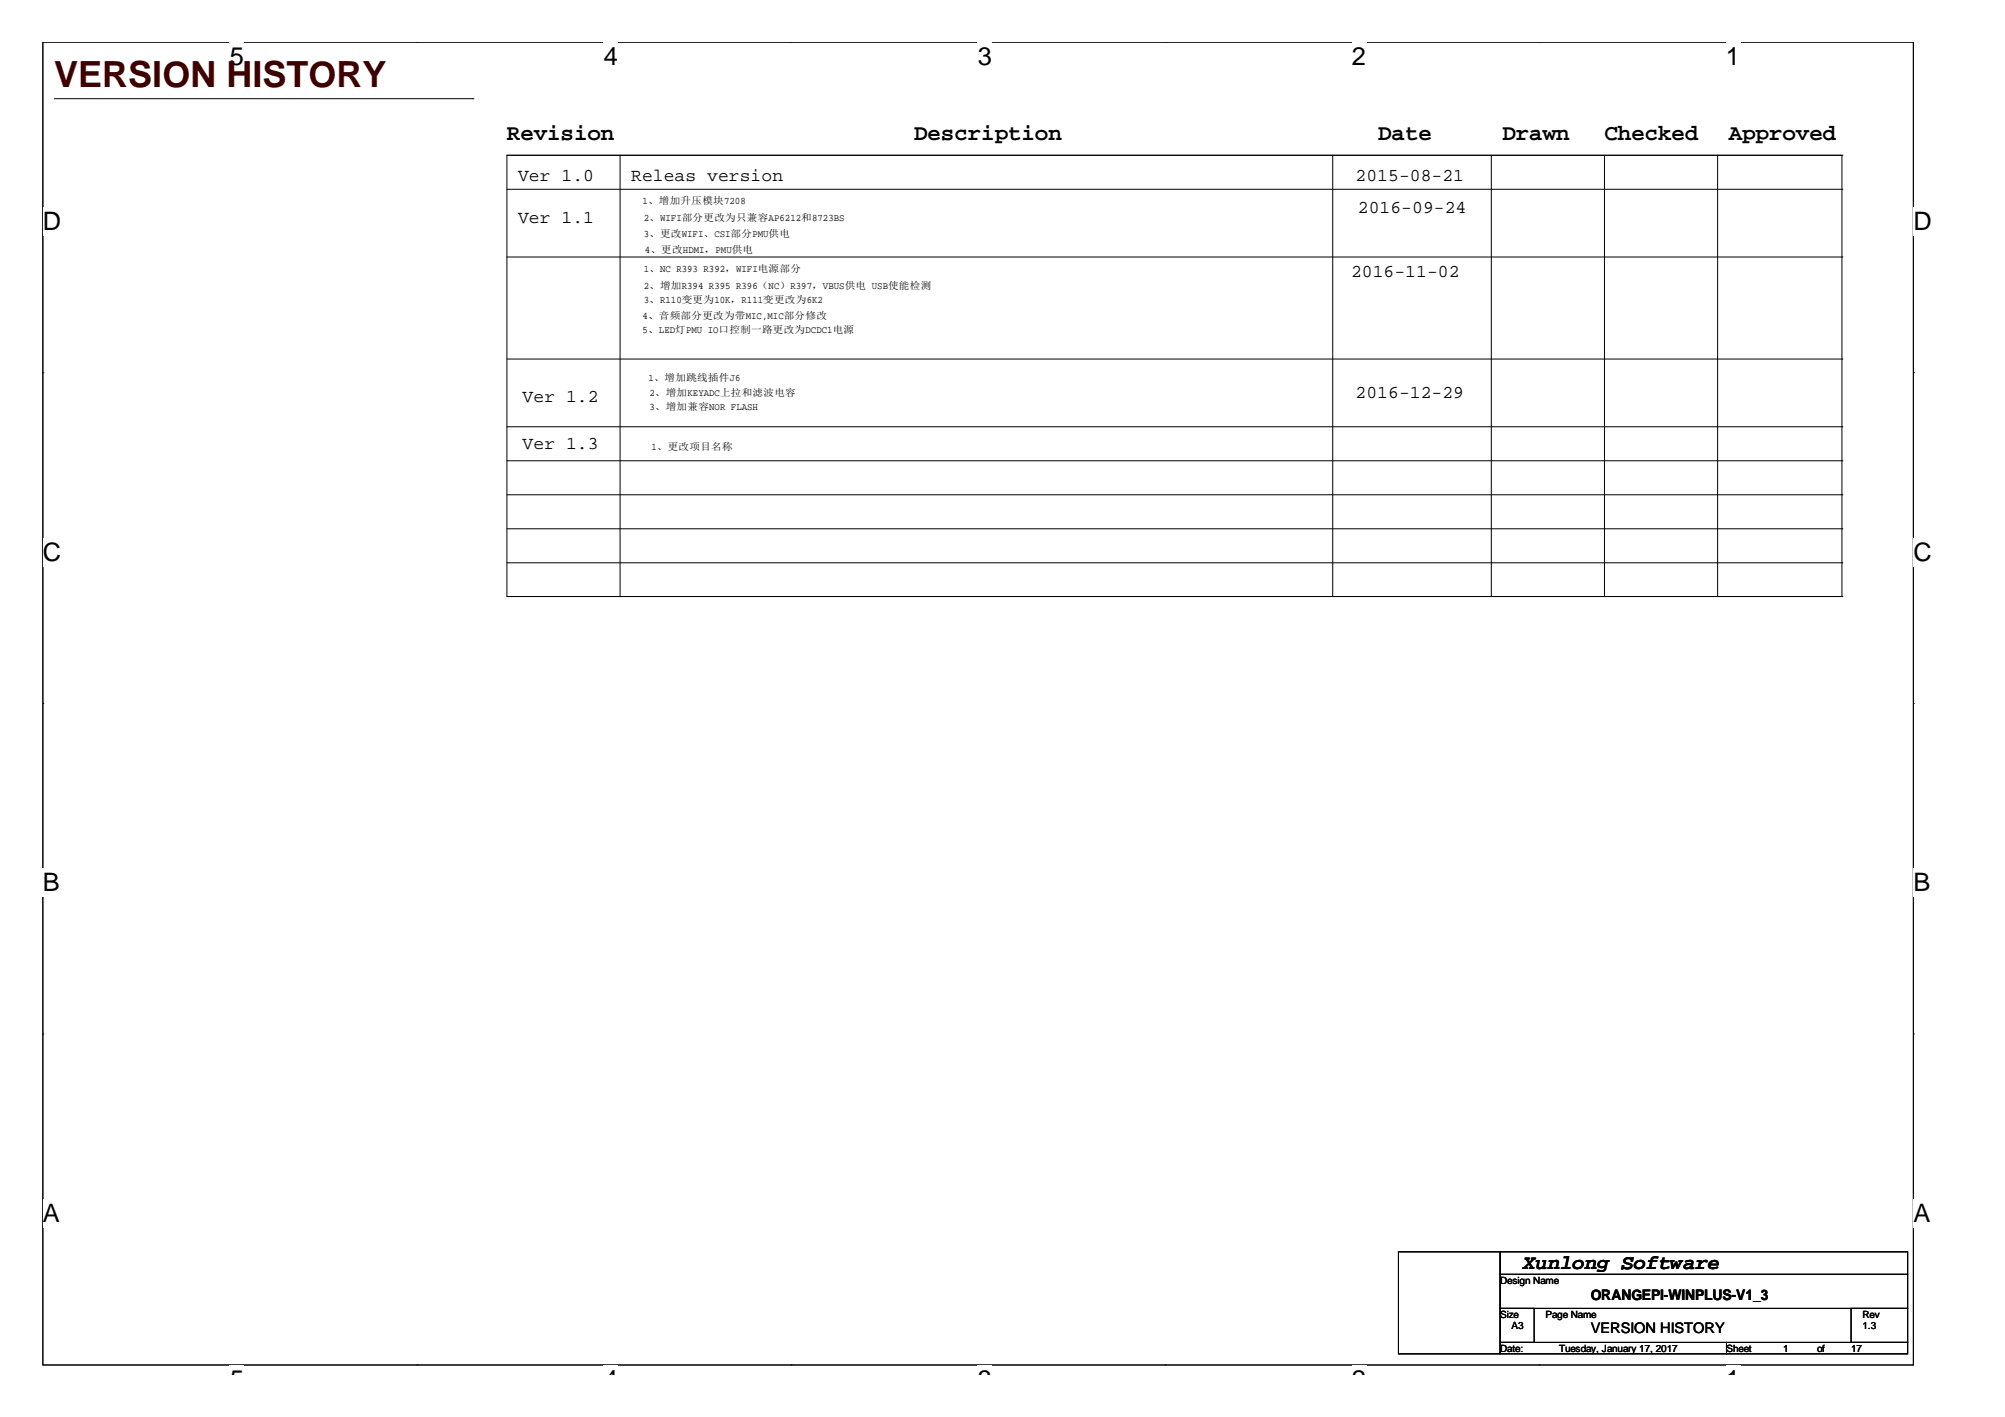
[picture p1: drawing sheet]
<svg xmlns="http://www.w3.org/2000/svg" width="297mm" height="210mm" viewBox="0 0 297 210" stroke-linecap="round" stroke-linejoin="round" font-family="sans-serif">
<defs><g id="words">
<text font-size="5.3" fill="#400000" x="8" y="12.8">VERSION HISTORY</text>
<g font-size="3.8">
<text x="34" y="9.6">5</text>
<text x="89.5" y="9.6">4</text>
<text x="144.9" y="9.6">3</text>
<text x="200.3" y="9.6">2</text>
<text x="255.7" y="9.6">1</text>
<text x="6.3" y="34.1">D</text>
<text x="283.5" y="34.1">D</text>
<text x="6.3" y="83.1">C</text>
<text x="283.5" y="83.1">C</text>
<text x="6.3" y="132.1">B</text>
<text x="283.5" y="132.1">B</text>
<text x="6.3" y="181">A</text>
<text x="283.5" y="181">A</text>
<text x="34" y="205.6">5</text>
<text x="89.5" y="205.6">4</text>
<text x="144.9" y="205.6">3</text>
<text x="200.3" y="205.6">2</text>
<text x="255.7" y="205.6">1</text>
</g>
<g font-size="3.3">
<text x="75.1" y="20.7">Revision</text>
<text x="135.4" y="20.7">Description</text>
<text x="204.2" y="20.7">Date</text>
<text x="222.6" y="20.7">Drawn</text>
<text x="237.7" y="20.7">Checked</text>
<text x="256.1" y="20.7">Approved</text>
</g>
<text font-size="3" x="225.6" y="188">Xunlong Software</text>
<g font-size="2.7">
<text x="76.8" y="26.9">Ver 1.0</text>
<text x="93.5" y="26.9">Releas version</text>
<text x="200.8" y="26.9">2015-08-21</text>
<text x="76.8" y="33">Ver 1.1</text>
<text x="201.2" y="31.5">2016-09-24</text>
<text x="200.2" y="41.1">2016-11-02</text>
<text x="77.4" y="59.5">Ver 1.2</text>
<text x="200.8" y="59">2016-12-29</text>
<text x="77.4" y="66.6">Ver 1.3</text>
</g>
<g font-size="2.2">
<text x="235.7" y="197.5">VERSION HISTORY</text>
<text x="235.7" y="192.5">ORANGEPI-WINPLUS-V1_3</text>
</g>
<g font-size="1.5">
<text x="95.2" y="30.3">1、增加升压模块7208</text>
<text x="95.4" y="32.8">2、WIFI部分更改为只兼容AP6212和8723BS</text>
<text x="95.4" y="35.1">3、更改WIFI、CSI部分PMU供电</text>
<text x="95.4" y="40.3">1、NC R393 R392，WIFI电源部分</text>
<text x="95.5" y="37.5">4、更改HDMI，PMU供电</text>
<text x="95.2" y="47.2">4、音频部分更改为带MIC,MIC部分修改</text>
<text x="95.4" y="42.9">2、增加R394 R395 R396（NC）R397，VBUS供电 USB使能检测</text>
<text x="95.4" y="44.8">3、R110变更为10K，R111变更改为6K2</text>
<text x="95.2" y="49.4">5、LED灯PMU IO口控制一路更改为DCDC1电源</text>
<text x="96.1" y="56.4">1、增加跳线插件J6</text>
<text x="96.2" y="58.6">2、增加KEYADC上拉和滤波电容</text>
<text x="96.2" y="60.8">3、增加兼容NOR FLASH</text>
<text x="96.5" y="66.6">1、更改项目名称</text>
<text x="222.2" y="190.1">Design Name</text>
<text x="222.2" y="195.2">Size</text>
<text x="223.9" y="196.9">A3</text>
<text x="229" y="195.2">Page Name</text>
<text x="275.9" y="196.9">1.3</text>
<text x="275.9" y="195.2">Rev</text>
<text x="222.2" y="200.2">Date:</text>
<text x="231" y="200.2">Tuesday, January 17, 2017</text>
<text x="255.8" y="200.2">Sheet</text>
<text x="264.2" y="200.2">1</text>
<text x="269.2" y="200.2">of</text>
<text x="274.2" y="200.2">17</text>
</g>
</g></defs>
<path d="M6.3 6.2h277.2v196h-277.2z" fill="none" stroke="#000" stroke-width=".15"/>
<g fill="#fff">
<path d="M34 6.2h2.2v4.3h-2.2z"/>
<path d="M34 202.2h2.2v1.4h-2.2z"/>
</g>
<path d="M61.8 6.2h.1M61.8 202.2h.1" fill="none" stroke="#000" stroke-width=".15"/>
<g fill="#fff">
<path d="M89.5 6.2h2.1v4.3h-2.1z"/>
<path d="M89.5 202.2h2.1v1.4h-2.1z"/>
</g>
<path d="M117.2 6.2h.1M117.2 202.2h.1" fill="none" stroke="#000" stroke-width=".15"/>
<g fill="#fff">
<path d="M144.9 6.2h2.1v4.3h-2.1z"/>
<path d="M144.9 202.2h2.1v1.4h-2.1z"/>
</g>
<path d="M172.6 6.2h.1M172.6 202.2h.1" fill="none" stroke="#000" stroke-width=".15"/>
<g fill="#fff">
<path d="M200.3 6.2h2.1v4.3h-2.1z"/>
<path d="M200.3 202.2h2.1v1.4h-2.1z"/>
</g>
<path d="M228 6.2h.1M228 202.2h.1" fill="none" stroke="#000" stroke-width=".15"/>
<g fill="#fff">
<path d="M255.7 6.2h2.1v4.3h-2.1z"/>
<path d="M255.7 202.2h2.1v1.4h-2.1z"/>
<path d="M6.3 30.7h2.8v4.2h-2.8z"/>
<path d="M283.5 30.7h2.7v4.2h-2.7z"/>
<path d="M6.3 79.7h2.8v4.2h-2.8z"/>
<path d="M283.5 79.7h2.7v4.2h-2.7z"/>
</g>
<path d="M6.3 55.2h.1M283.5 55.2h.1" fill="none" stroke="#000" stroke-width=".15"/>
<g fill="#fff">
<path d="M6.3 128.7h2.6v4.2h-2.6z"/>
<path d="M283.5 128.7h2.5v4.2h-2.5z"/>
</g>
<path d="M6.3 104.2h.1M283.5 104.2h.1" fill="none" stroke="#000" stroke-width=".15"/>
<g fill="#fff">
<path d="M6.3 177.6h2.6v4.3h-2.6z"/>
<path d="M283.5 177.6h2.5v4.3h-2.5z"/>
</g>
<g fill="none" stroke="#000" stroke-width=".15">
<path d="M8 14.6h62.1M70.1 14.6h.1M75.1 23h197.8v65.4h-197.8zM75.1 23h197.8M75.1 28h197.8M75.1 38.1h197.8M91.9 23v65.4M197.4 23v65.4M220.9 23v65.4M237.7 23v65.4M254.5 23v65.4M272.9 23h.1"/>
<path d="M272.9 28h.1M272.9 38.1h.1M75.1 53.2h197.8M272.9 53.2h.1M75.1 63.2h197.8M75.1 68.3h197.8M75.1 73.3h197.8M75.1 78.3h197.8M272.9 63.2h.1M272.9 68.3h.1M272.9 73.3h.1M272.9 78.3h.1"/>
<path d="M75.1 83.4h197.8M75.1 88.4h197.8M91.9 88.4h.1M197.4 88.4h.1M220.9 88.4h.1M237.7 88.4h.1M254.5 88.4h.1M272.9 83.4h.1M272.9 88.4h.1M6.3 153.2h.1M283.5 153.2h.1M207.2 185.4h15v15.1h-15z"/>
<path d="M222.2 185.4h60.4v3.4h-60.4zM222.2 188.8h60.4v5h-60.4zM222.2 193.8h5.1v5.1h-5.1zM222.2 198.9h33.6v1.6h-33.6zM255.8 198.9h26.8v1.6h-26.8zM274.2 193.8h8.4v5.1h-8.4z"/>
</g>
<use href="#words"/>
</svg>
